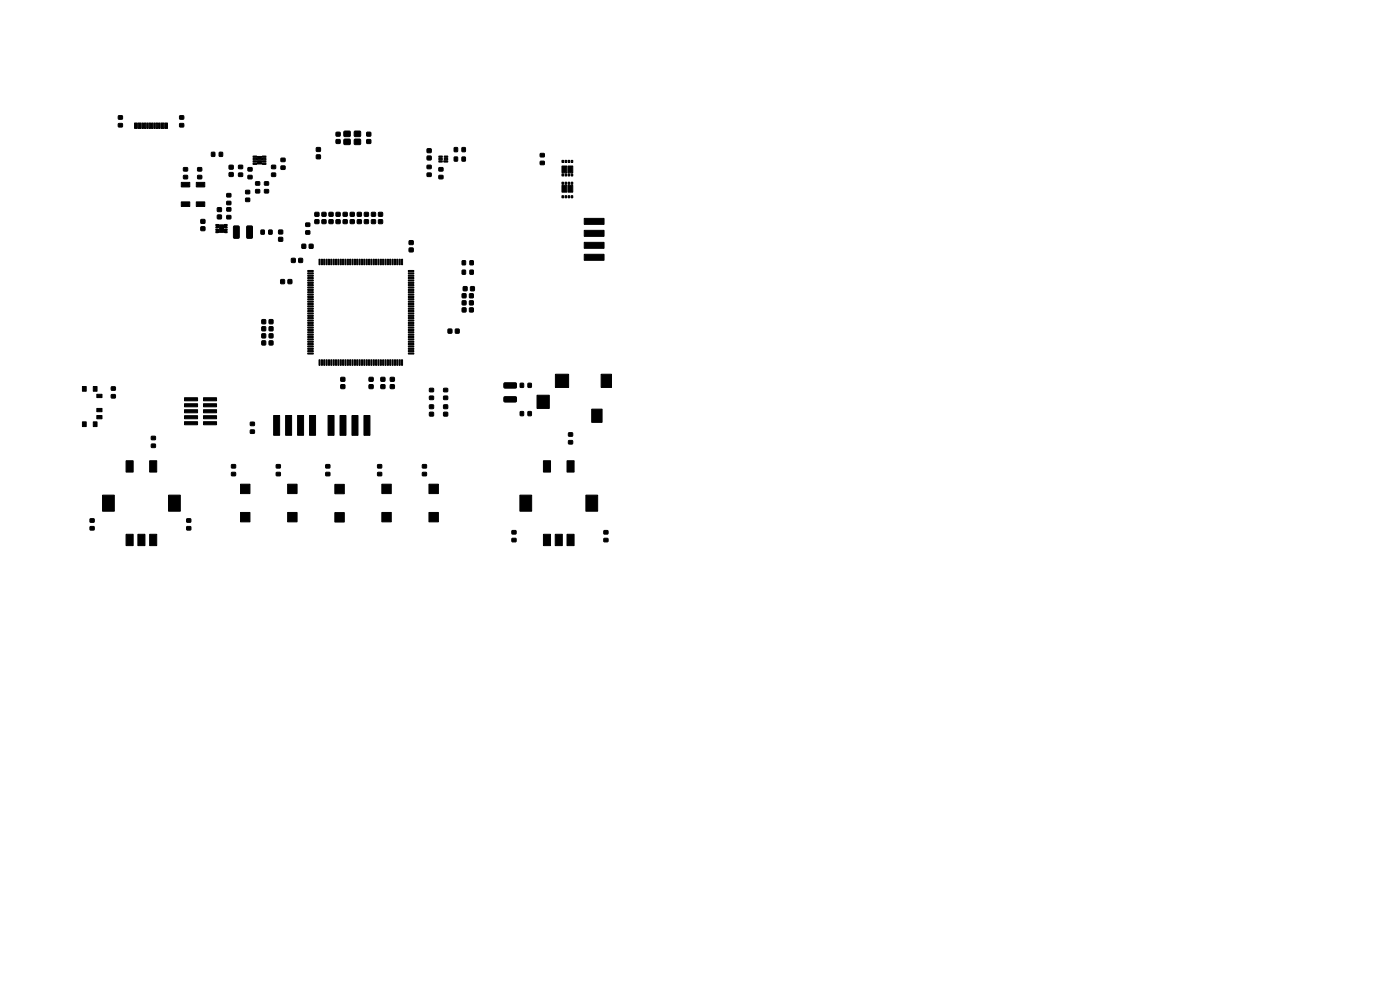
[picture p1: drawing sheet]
<svg xmlns="http://www.w3.org/2000/svg" width="297mm" height="210mm" viewBox="0 0 297 210" stroke-linecap="round" stroke-linejoin="round" font-family="sans-serif">
<path d="M45.8 47.6h.5v.3h-.5zM45.8 48.1h.5v.3h-.5zM45.8 48.6h.5v.3h-.5zM45.8 49.1h.5v.3h-.5zM46.6 47.8h.7v1.3h-.7zM47.7 47.6h.5v.3h-.5zM47.7 48.1h.5v.3h-.5zM47.7 48.6h.5v.3h-.5zM47.7 49.1h.5v.3h-.5z" fill="#000"/>
<g fill="#000" stroke="#000" stroke-width=".21">
<path d="M25.1 24.6h.9v.7h-.9zM25.1 26.2h.9v.7h-.9zM28.5 26.1h.6v1.1h-.6zM29.3 26.1h.6v1.1h-.6zM30.1 26.1h.3v1.1h-.3zM30.6 26.1h.3v1.1h-.3zM31.1 26.1h.3v1.1h-.3zM31.6 26.1h.3v1.1h-.3zM32.1 26.1h.3v1.1h-.3zM32.6 26.1h.3v1.1h-.3zM33.1 26.1h.3v1.1h-.3zM33.6 26.1h.3v1.1h-.3z"/>
<path d="M34.1 26.1h.6v1.1h-.6zM34.9 26.1h.6v1.1h-.6zM38.5 38.7h1.8v1h-1.8zM38.1 24.6h.9v.7h-.9zM38.1 26.2h.9v.7h-.9zM38.9 35.6h.9v.7h-.9zM38.9 37.2h.9v.7h-.9zM41.6 38.7h1.8v1h-1.8zM41.9 35.6h.9v.7h-.9zM41.9 37.2h.9v.7h-.9zM44.9 32.3h.7v.9h-.7zM46.5 32.3h.7v.9h-.7z"/>
<path d="M48.6 35.1h.8v.7h-.8zM48.6 36.6h.8v.8h-.8zM50.6 35.1h.9v.7h-.9zM50.6 36.7h.9v.7h-.9zM52.6 35.6h.9v.7h-.9zM52.6 37.2h.9v.7h-.9zM53.7 33.1h.7v.3h-.7zM53.7 33.6h.7v.3h-.7zM53.7 34.1h.7v.3h-.7zM53.7 34.6h.7v.3h-.7zM54.2 38.6h.9v.7h-.9zM54.6 33.2h.9v.7h-.9z"/>
<path d="M54.6 34.1h.9v.7h-.9zM55.7 34.6h.7v.3h-.7zM55.7 34.1h.7v.3h-.7zM55.7 33.6h.7v.3h-.7zM55.7 33.1h.7v.3h-.7zM56.1 38.6h.9v.7h-.9zM57.6 35.1h.9v.7h-.9zM57.6 36.7h.9v.7h-.9zM59.6 33.6h.9v.7h-.9zM59.6 35.2h.9v.7h-.9zM67.1 32.9h.8v.7h-.8zM67.1 31.3h.8v.8h-.8z"/>
<path d="M71.3 29.6h.8v.8h-.8zM71.3 28.1h.8v.7h-.8zM73 29.6h1.3v1h-1.3zM73 27.9h1.3v1h-1.3zM75.2 29.6h1.3v1h-1.3zM75.2 27.9h1.3v1h-1.3zM77.8 28.1h.8v.7h-.8zM77.8 29.6h.8v.8h-.8zM90.6 36.7h.9v.7h-.9zM90.6 35.1h.9v.7h-.9zM90.6 33.1h.8v.8h-.8zM90.6 31.6h.8v.7h-.8z"/>
<path d="M93.1 33.1h.7v.2l-.7 .1zM93.1 33.6h.7v.2l-.7 .1zM93.1 34.1h.7v.2l-.7 .1zM93.1 35.6h.9v.7h-.9zM93.1 37.2h.9v.7h-.9zM94.2 34.1h.7l.1 .2-.8 .1zM94.3 33.6h.6l.1 .2-.7 .1zM94.3 33.1h.6l.1 .2-.7 .1zM96.4 31.3h.7v.9h-.7zM96.4 33.3h.7v.9h-.7zM98 31.3h.7v.9h-.7zM98 33.3h.7v.9h-.7z"/>
<path d="M114.6 34.2h.9v.7h-.9zM114.6 32.6h.9v.7h-.9zM119.2 34h.4v.5h-.4zM119.2 36.9h.4v.4h-.4zM119.2 38.6h.4v.5h-.4zM119.9 34h.3v.5h-.3zM119.9 36.9h.3v.4h-.3zM119.9 38.6h.3v.5h-.3zM119.2 35.2h1v1.5h-1zM120.5 34h.4v.5h-.4zM120.5 36.9h.4v.4h-.4zM120.5 38.6h.4v.5h-.4z"/>
<path d="M121.2 34h.3v.5h-.3zM120.5 35.2h1v1.5h-1zM121.2 36.9h.3v.4h-.3zM121.2 38.6h.3v.5h-.3zM38.5 42.8h1.8v1h-1.8zM41.6 42.8h1.8v1h-1.8zM42.6 46.6h.8v.7h-.8zM42.6 48.1h.8v.8h-.8zM45.8 47.6h.5v.3h-.5zM45.8 48.1h.5v.3h-.5zM45.8 48.6h.5v.3h-.5zM45.8 49.1h.5v.3h-.5z"/>
<path d="M46.1 45.6h.8v.8h-.8zM46.1 44.1h.8v.7h-.8zM46.5 47.7h.9v1.6h-.9zM47.7 49.1h.5v.3h-.5zM47.7 48.6h.5v.3h-.5zM47.7 48.1h.5v.3h-.5zM47.7 47.6h.5v.3h-.5zM48.1 42.7h.9v.7h-.9zM48.1 41.1h.9v.7h-.9zM48.1 45.7h.9v.7h-.9zM48.1 44.1h.9v.7h-.9zM49.6 48l.9-.1 .2 .2 .1 2.2-.2 .2-.8 .1-.3-.2z"/>
<path d="M52.1 42h.9v.7h-.9zM52.1 40.4h.9v.7h-.9zM52.4 48l.9-.1 .2 .2 .1 2.2-.2 .2-.8 .1-.3-.2zM54.2 40.2h.9v.7h-.9zM55.4 48.8h.7v.9h-.7zM56.1 40.2h.9v.7h-.9zM57 48.8h.7v.9h-.7zM59.1 48.8h.8v.8h-.8zM59.1 50.4h.8v.7h-.8zM59.6 59.3h.7v.8h-.7zM61.1 59.3h.8v.8h-.8zM61.8 54.8h.8v.8h-.8z"/>
<path d="M63.4 54.8h.8v.8h-.8zM64.1 51.8h.7v.8h-.7zM64.9 49h.8v.7h-.8zM64.9 47.3h.8v.7h-.8zM65.3 57.4h1.2v.2h-1.2zM65.3 57.9h1.2v.2h-1.2zM65.3 58.4h1.2v.2h-1.2zM65.3 58.9h1.2v.2h-1.2zM65.3 59.4h1.2v.2h-1.2zM65.3 59.9h1.2v.2h-1.2zM65.6 51.8h.8v.8h-.8zM66.8 46.6h.8v.8h-.8z"/>
<path d="M66.8 45.1h.8v.7h-.8zM67.7 55h.2v1.2h-.2zM68.2 55h.2v1.2h-.2zM68.3 46.6h.8v.8h-.8zM68.3 45.1h.8v.7h-.8zM68.7 55h.2v1.2h-.2zM69.2 55h.2v1.2h-.2zM69.7 55h.2v1.2h-.2zM69.8 46.6h.8v.8h-.8zM69.8 45.1h.8v.7h-.8zM70.2 55h.2v1.2h-.2zM70.7 55h.2v1.2h-.2z"/>
<path d="M71.2 55h.2v1.2h-.2zM71.3 46.6h.8v.8h-.8zM71.3 45.1h.8v.7h-.8zM71.7 55h.2v1.2h-.2zM72.2 55h.2v1.2h-.2zM72.7 55h.2v1.2h-.2zM72.8 46.6h.8v.8h-.8zM72.8 45.1h.8v.7h-.8zM73.2 55h.2v1.2h-.2zM73.7 55h.2v1.2h-.2zM74.2 55h.2v1.2h-.2zM74.3 46.6h.8v.8h-.8z"/>
<path d="M74.3 45.1h.8v.7h-.8zM74.7 55h.2v1.2h-.2zM75.2 55h.2v1.2h-.2zM75.7 55h.2v1.2h-.2zM75.8 46.6h.8v.8h-.8zM75.8 45.1h.8v.7h-.8zM76.2 55h.2v1.2h-.2zM76.7 55h.2v1.2h-.2zM77.2 55h.2v1.2h-.2zM77.3 46.6h.8v.8h-.8zM77.3 45.1h.8v.7h-.8zM77.7 55h.2v1.2h-.2z"/>
<path d="M78.2 55h.2v1.2h-.2zM78.7 55h.2v1.2h-.2zM78.8 46.6h.8v.8h-.8zM78.8 45.1h.8v.7h-.8zM79.2 55h.2v1.2h-.2zM79.7 55h.2v1.2h-.2zM80.2 55h.2v1.2h-.2zM80.3 46.6h.8v.8h-.8zM80.3 45.1h.8v.7h-.8zM80.7 55h.2v1.2h-.2zM81.2 55h.2v1.2h-.2zM81.7 55h.2v1.2h-.2z"/>
<path d="M82.2 55h.2v1.2h-.2zM82.7 55h.2v1.2h-.2zM83.2 55h.2v1.2h-.2zM83.7 55h.2v1.2h-.2zM84.2 55h.2v1.2h-.2zM84.7 55h.2v1.2h-.2zM85.2 55h.2v1.2h-.2zM86.6 59.9h1.2v.2h-1.2zM86.6 59.4h1.2v.2h-1.2zM86.6 58.9h1.2v.2h-1.2zM86.6 58.4h1.2v.2h-1.2zM86.6 57.9h1.2v.2h-1.2z"/>
<path d="M86.6 57.4h1.2v.2h-1.2zM86.8 51.1h.8v.7h-.8zM86.8 52.6h.8v.8h-.8zM98.1 55.3h.6v.9h-.6zM98.1 57.3h.6v.9h-.6zM99.7 55.3h.7v.9h-.7zM99.7 57.3h.7v.9h-.7zM119.2 41.5h.4v.5h-.4zM119.9 41.5h.3v.5h-.3zM119.2 39.3h1v1.5h-1zM120.5 41.5h.4v.5h-.4zM120.5 39.3h1v1.5h-1z"/>
<path d="M121.2 41.5h.3v.5h-.3zM123.9 53.9h4.2v1.3h-4.2zM123.9 51.4h4.2v1.3h-4.2zM123.9 48.9h4.2v1.2h-4.2zM123.9 46.3h4.2v1.3h-4.2zM55.6 72.3h.7v.8h-.7zM55.6 67.8h.7v.8h-.7zM55.6 70.8h.7v.8h-.7zM55.6 69.3h.7v.8h-.7zM57.1 72.3h.8v.8h-.8zM57.1 67.8h.8v.8h-.8zM57.1 70.8h.8v.8h-.8z"/>
<path d="M57.1 69.3h.8v.8h-.8zM65.3 60.4h1.2v.2h-1.2zM65.3 60.9h1.2v.2h-1.2zM65.3 61.4h1.2v.2h-1.2zM65.3 61.9h1.2v.2h-1.2zM65.3 62.4h1.2v.2h-1.2zM65.3 62.9h1.2v.2h-1.2zM65.3 63.4h1.2v.2h-1.2zM65.3 63.9h1.2v.2h-1.2zM65.3 64.4h1.2v.2h-1.2zM65.3 64.9h1.2v.2h-1.2zM65.3 65.4h1.2v.2h-1.2z"/>
<path d="M65.3 65.9h1.2v.2h-1.2zM65.3 66.4h1.2v.2h-1.2zM65.3 66.9h1.2v.2h-1.2zM65.3 67.4h1.2v.2h-1.2zM65.3 67.9h1.2v.2h-1.2zM65.3 68.4h1.2v.2h-1.2zM65.3 68.9h1.2v.2h-1.2zM65.3 69.4h1.2v.2h-1.2zM65.3 69.9h1.2v.2h-1.2zM65.3 70.4h1.2v.2h-1.2zM65.3 70.9h1.2v.2h-1.2zM65.3 71.4h1.2v.2h-1.2z"/>
<path d="M65.3 71.9h1.2v.2h-1.2zM65.3 72.4h1.2v.2h-1.2zM65.3 72.9h1.2v.2h-1.2zM65.3 73.4h1.2v.2h-1.2zM65.3 73.9h1.2v.2h-1.2zM65.3 74.4h1.2v.2h-1.2zM65.3 74.9h1.2v.2h-1.2zM67.7 76.3h.2v1.2h-.2zM68.2 76.3h.2v1.2h-.2zM68.7 76.3h.2v1.2h-.2zM69.2 76.3h.2v1.2h-.2zM69.7 76.3h.2v1.2h-.2z"/>
<path d="M70.2 76.3h.2v1.2h-.2zM70.7 76.3h.2v1.2h-.2zM71.2 76.3h.2v1.2h-.2zM71.7 76.3h.2v1.2h-.2zM72.2 76.3h.2v1.2h-.2zM72.7 76.3h.2v1.2h-.2zM73.2 76.3h.2v1.2h-.2zM73.7 76.3h.2v1.2h-.2zM74.2 76.3h.2v1.2h-.2zM74.7 76.3h.2v1.2h-.2zM75.2 76.3h.2v1.2h-.2zM75.7 76.3h.2v1.2h-.2z"/>
<path d="M76.2 76.3h.2v1.2h-.2zM76.7 76.3h.2v1.2h-.2zM77.2 76.3h.2v1.2h-.2zM77.7 76.3h.2v1.2h-.2zM78.2 76.3h.2v1.2h-.2zM78.7 76.3h.2v1.2h-.2zM79.2 76.3h.2v1.2h-.2zM79.7 76.3h.2v1.2h-.2zM80.2 76.3h.2v1.2h-.2zM80.7 76.3h.2v1.2h-.2zM81.2 76.3h.2v1.2h-.2zM81.7 76.3h.2v1.2h-.2z"/>
<path d="M82.2 76.3h.2v1.2h-.2zM82.7 76.3h.2v1.2h-.2zM83.2 76.3h.2v1.2h-.2zM83.7 76.3h.2v1.2h-.2zM84.2 76.3h.2v1.2h-.2zM84.7 76.3h.2v1.2h-.2zM85.2 76.3h.2v1.2h-.2zM86.6 74.9h1.2v.2h-1.2zM86.6 74.4h1.2v.2h-1.2zM86.6 73.9h1.2v.2h-1.2zM86.6 73.4h1.2v.2h-1.2zM86.6 72.9h1.2v.2h-1.2z"/>
<path d="M86.6 72.4h1.2v.2h-1.2zM86.6 71.9h1.2v.2h-1.2zM86.6 71.4h1.2v.2h-1.2zM86.6 70.9h1.2v.2h-1.2zM86.6 70.4h1.2v.2h-1.2zM86.6 69.9h1.2v.2h-1.2zM86.6 69.4h1.2v.2h-1.2zM86.6 68.9h1.2v.2h-1.2zM86.6 68.4h1.2v.2h-1.2zM86.6 67.9h1.2v.2h-1.2zM86.6 67.4h1.2v.2h-1.2zM86.6 66.9h1.2v.2h-1.2z"/>
<path d="M86.6 66.4h1.2v.2h-1.2zM86.6 65.9h1.2v.2h-1.2zM86.6 65.4h1.2v.2h-1.2zM86.6 64.9h1.2v.2h-1.2zM86.6 64.4h1.2v.2h-1.2zM86.6 63.9h1.2v.2h-1.2zM86.6 63.4h1.2v.2h-1.2zM86.6 62.9h1.2v.2h-1.2zM86.6 62.4h1.2v.2h-1.2zM86.6 61.9h1.2v.2h-1.2zM86.6 61.4h1.2v.2h-1.2zM86.6 60.9h1.2v.2h-1.2z"/>
<path d="M86.6 60.4h1.2v.2h-1.2zM95.1 69.8h.7v.8h-.7zM96.6 69.8h.8v.8h-.8zM98.1 62.3h.7v.8h-.7zM98.1 65.3h.7v.8h-.7zM98.1 63.8h.7v.8h-.7zM98.3 60.8h.8v.8h-.8zM99.6 62.3h.8v.8h-.8zM99.6 65.3h.8v.8h-.8zM99.6 63.8h.8v.8h-.8zM99.8 60.8h.8v.8h-.8zM117.8 79.4h2.8v2.8h-2.8z"/>
<path d="M127.5 79.4h2.2v2.8h-2.2zM17.5 89.5h.8v1h-.8zM17.5 82h.8v1h-.8zM19.8 82h.8v1h-.8zM19.8 89.5h.8v1h-.8zM20.5 83.6h1.1v.7h-1.1zM20.5 86.6h1.1v.7h-1.1zM20.5 88.1h1.1v.7h-1.1zM23.6 82.1h.9v.7h-.9zM23.6 83.7h.9v.7h-.9zM32.1 92.6h.9v.7h-.9zM32.1 94.2h.9v.7h-.9z"/>
<path d="M39.1 84.4h2.8v.6h-2.8zM39.1 85.6h2.8v.7h-2.8zM39.1 86.9h2.8v.7h-2.8zM39.1 88.2h2.8v.6h-2.8zM39.1 89.5h2.8v.6h-2.8zM43.2 84.4h2.7v.6h-2.7zM43.2 85.6h2.7v.7h-2.7zM43.2 86.9h2.7v.7h-2.7zM43.2 88.2h2.7v.6h-2.7zM43.2 89.5h2.7v.6h-2.7zM49.1 98.6h.9v.7h-.9zM53.1 91.2h.9v.7h-.9z"/>
<path d="M53.1 89.6h.9v.7h-.9zM58.1 88.1h1.2v4.2h-1.2zM58.6 98.6h.9v.7h-.9zM60.6 88.1h1.3v4.2h-1.3zM63.1 88.1h1.3v4.2h-1.3zM65.7 88.1h1.2v4.2h-1.2zM69.1 98.6h.9v.7h-.9zM69.6 88.1h1.3v4.2h-1.3zM72.3 80.1h.8v.7h-.8zM72.3 81.6h.8v.8h-.8zM72.1 88.1h1.3v4.2h-1.3zM74.7 88.1h1.2v4.2h-1.2z"/>
<path d="M77.2 88.1h1.3v4.2h-1.3zM78.3 80.1h.8v.7h-.8zM78.3 81.6h.8v.8h-.8zM80.1 98.6h.9v.7h-.9zM80.8 80.1h.8v.7h-.8zM80.8 81.6h.8v.8h-.8zM82.8 81.6h.8v.8h-.8zM82.8 80.1h.8v.7h-.8zM89.6 98.6h.9v.7h-.9zM91.1 87.5h.9v.7h-.9zM91.1 85.9h.9v.8h-.9zM91.1 82.4h.9v.7h-.9z"/>
<path d="M91.1 84h.9v.7h-.9zM94.1 87.5h.9v.7h-.9zM94.1 85.9h.9v.8h-.9zM94.1 82.4h.9v.7h-.9zM94.1 84h.9v.7h-.9zM107 81.3l2.4-.1 .2 .2v.8l-.3 .1h-2.3l-.1-.2zM107 84.2h2.4l.2 .2v.7l-.3 .2h-2.3l-.1-.3zM110.4 87.3h.7v.9h-.7zM110.4 81.3h.7v.9h-.7zM112 87.3h.7v.9h-.7zM112 81.3h.7v.9h-.7zM113.9 83.8h2.6v2.8h-2.6z"/>
<path d="M120.6 91.8h.9v.7h-.9zM120.6 93.5h.9v.7h-.9zM125.5 86.8h2.2v2.8h-2.2zM19.1 110.1h.9v.7h-.9zM19.1 111.7h.9v.7h-.9zM21.7 105h2.5v3.4h-2.5zM26.7 113.3h1.5v2.4h-1.5zM26.7 97.7h1.5v2.4h-1.5zM29.2 113.3h1.5v2.4h-1.5zM31.7 113.3h1.5v2.4h-1.5zM31.7 97.7h1.5v2.4h-1.5zM35.7 105h2.5v3.4h-2.5z"/>
<path d="M39.6 110.1h.9v.7h-.9zM39.6 111.7h.9v.7h-.9zM49.1 100.2h.9v.7h-.9zM51 102.7h2v2h-2zM51 108.7h2v2h-2zM58.6 100.2h.9v.7h-.9zM61 102.7h2v2h-2zM61 108.7h2v2h-2zM69.1 100.2h.9v.7h-.9zM71 102.7h2v2h-2zM71 108.7h2v2h-2zM80.1 100.2h.9v.7h-.9z"/>
<path d="M81 102.7h2v2h-2zM81 108.7h2v2h-2zM89.6 100.2h.9v.7h-.9zM91 102.7h2v2h-2zM91 108.7h2v2h-2zM108.6 112.6h.9v.7h-.9zM108.6 114.2h.9v.7h-.9zM110.3 105h2.5v3.4h-2.5zM115.3 113.3h1.5v2.4h-1.5zM115.3 97.7h1.5v2.4h-1.5zM117.8 113.3h1.5v2.4h-1.5zM120.3 113.3h1.5v2.4h-1.5z"/>
<path d="M120.3 97.7h1.5v2.4h-1.5zM124.3 105h2.5v3.4h-2.5zM128.1 112.6h.9v.7h-.9zM128.1 114.2h.9v.7h-.9z"/>
</g>
</svg>
